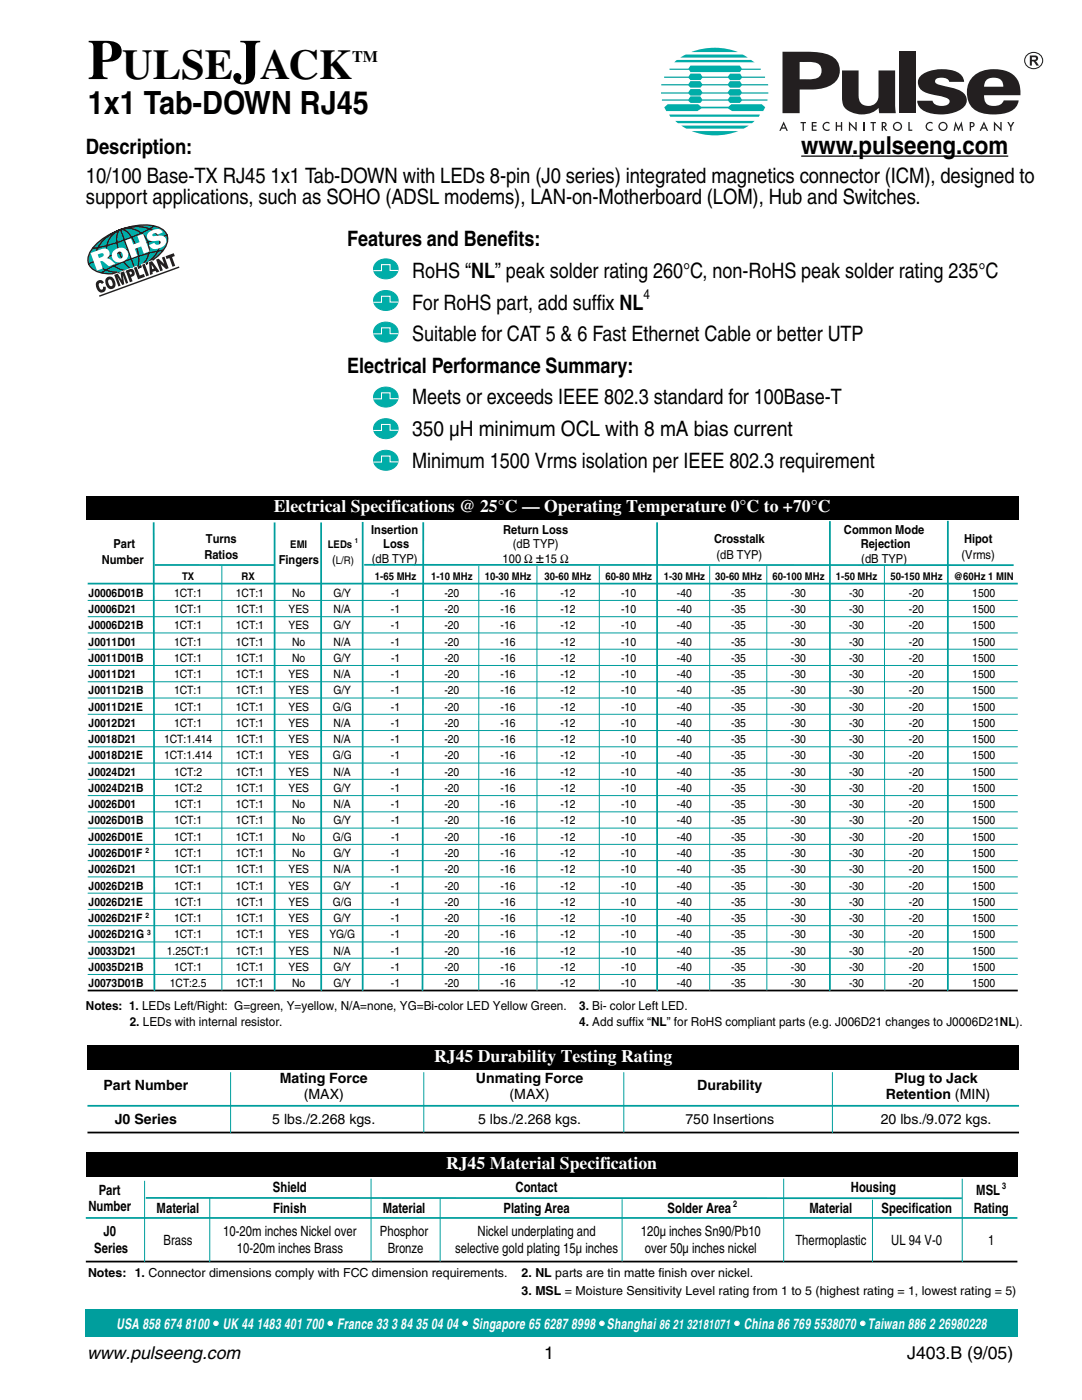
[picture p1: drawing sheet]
<svg xmlns="http://www.w3.org/2000/svg" width="216mm" height="279mm" viewBox="0 0 216 279" stroke-linecap="round" stroke-linejoin="round" font-family="sans-serif">
<defs><g id="words">
<g font-size="11.3">
<text x="17.5" y="15.8">P</text>
<text x="46.5" y="15.8">J</text>
</g>
<text font-size="8.5" x="24.4" y="15.8">ULSE ACK</text>
<text font-size="6.4" x="17.5" y="22.8">1x1 Tab-DOWN RJ45</text>
<text font-size="4.9" x="159.9" y="30.7">www.pulseeng.com</text>
<g font-size="4.2">
<text x="17.1" y="30.8">Description:</text>
<text x="17.1" y="36.6">10/100 Base-TX RJ45 1x1 Tab-DOWN with LEDs 8-pin (J0 series) integrated magnetics connector (ICM), designed to</text>
<text x="17.1" y="40.8">support applications, such as SOHO (ADSL modems), LAN-on-Motherboard (LOM), Hub and Switches.</text>
<text x="69.3" y="49.2">Features and Benefits:</text>
<text x="82.3" y="55.5">RoHS “NL” peak solder rating 260°C, non-RoHS peak solder rating 235°C</text>
<text x="82.3" y="61.8">For RoHS part, add suffix NL</text>
<text x="82.3" y="68.1">Suitable for CAT 5 &amp; 6 Fast Ethernet Cable or better UTP</text>
<text x="69.3" y="74.4">Electrical Performance Summary:</text>
<text x="82.3" y="80.7">Meets or exceeds IEEE 802.3 standard for 100Base-T</text>
<text x="82.3" y="87">350 µH minimum OCL with 8 mA bias current</text>
<text x="82.3" y="93.3">Minimum 1500 Vrms isolation per IEEE 802.3 requirement</text>
</g>
<text font-size="3.6" x="17.4" y="271.2">www.pulseeng.com</text>
<g font-size="3.5" fill="#fff">
<text x="54.6" y="102.1">Electrical Specifications @ 25°C — Operating Temperature 0°C to +70°C</text>
<text x="86.6" y="211.9">RJ45 Durability Testing Rating</text>
<text x="89" y="233.2">RJ45 Material Specification</text>
</g>
<g font-size="3.5">
<text x="108.6" y="271.2">1</text>
<text x="181" y="271.2">J403.B (9/05)</text>
</g>
<g font-size="3.2">
<text x="70.3" y="12.4">TM</text>
<text x="106.9" y="112.3">±</text>
</g>
<g font-size="3" fill="#fff">
<text x="23.3" y="265.2">USA 858 674 8100</text>
<text x="44.5" y="265.2">UK 44 1483 401 700</text>
<text x="67.3" y="265.2">France 33 3 84 35 04 04</text>
<text x="94.2" y="265.2">Singapore 65 6287 8998</text>
<text x="121.1" y="265.2">Shanghai 86 21 32181071</text>
<text x="148.4" y="265.2">China 86 769 5538070</text>
<text x="173.2" y="265.2">Taiwan 886 2 26980228</text>
</g>
<g font-size="2.8">
<text x="128.4" y="59.7">4</text>
<text x="20.6" y="217.6">Part Number</text>
<text x="55.8" y="216.2">Mating Force</text>
<text x="60.6" y="219.4">(MAX)</text>
<text x="94.9" y="216.2">Unmating Force</text>
<text x="101.7" y="219.4">(MAX)</text>
<text x="139.1" y="217.6">Durability</text>
<text x="176.8" y="219.4">Retention (MIN)</text>
<text x="178.5" y="216.2">Plug to Jack</text>
<text x="22.9" y="224.4">J0 Series</text>
<text x="54.3" y="224.4">5 lbs./2.268 kgs.</text>
<text x="95.4" y="224.4">5 lbs./2.268 kgs.</text>
<text x="136.8" y="224.4">750 Insertions</text>
<text x="175.7" y="224.4">20 lbs./9.072 kgs.</text>
<text x="19.7" y="238.6">Part</text>
<text x="54.5" y="237.9">Shield</text>
<text x="102.9" y="237.9">Contact</text>
<text x="169.8" y="237.9">Housing</text>
<text x="194.8" y="238.6">MSL</text>
<text x="17.6" y="241.8">Number</text>
<text x="31.3" y="242.1">Material</text>
<text x="54.5" y="242.1">Finish</text>
<text x="76.4" y="242.1">Material</text>
<text x="100.5" y="242.1">Plating Area</text>
<text x="133.2" y="242.1">Solder Area</text>
<text x="161.5" y="242.1">Material</text>
<text x="175.9" y="242.1">Specification</text>
<text x="194.3" y="242.1">Rating</text>
<text x="18.8" y="250">Series</text>
<text x="20.6" y="246.7">J0</text>
<text x="32.6" y="248.6">Brass</text>
<text x="44.6" y="246.7">10-20m inches Nickel over</text>
<text x="47.2" y="250">10-20m inches Brass</text>
<text x="75.8" y="246.7">Phosphor</text>
<text x="77.4" y="250">Bronze</text>
<text x="90.8" y="250">selective gold plating 15µ inches</text>
<text x="95.3" y="246.7">Nickel underplating and</text>
<text x="127.9" y="246.7">120µ inches Sn90/Pb10</text>
<text x="128.7" y="250">over 50µ inches nickel</text>
<text x="158.7" y="248.6">Thermoplastic</text>
<text x="177.9" y="248.6">UL 94 V-0</text>
<text x="197.2" y="248.6">1</text>
</g>
<g font-size="2.5">
<text x="74.1" y="106.5">Insertion</text>
<text x="100.4" y="106.5">Return Loss</text>
<text x="168.4" y="106.5">Common Mode</text>
<text x="20.3" y="112.6">Number</text>
<text x="22.6" y="109.4">Part</text>
<text x="40.8" y="111.6">Ratios</text>
<text x="41.1" y="108.3">Turns</text>
<text x="55.6" y="112.6">Fingers</text>
<text x="66.3" y="112.6">(</text>
<text x="74.2" y="112.3">(dB TYP)</text>
<text x="76.5" y="109.4">Loss</text>
<text x="100.3" y="112.3">100 Ω</text>
<text x="102.3" y="109.4">(dB TYP)</text>
<text x="108.7" y="112.3">15 Ω</text>
<text x="142.5" y="108.3">Crosstalk</text>
<text x="143" y="111.6">(dB TYP)</text>
<text x="171.7" y="109.4">Rejection</text>
<text x="171.9" y="112.3">(dB TYP)</text>
<text x="191.9" y="111.6">(Vrms)</text>
<text x="192.4" y="108.3">Hipot</text>
<text x="17.1" y="201.5">Notes: 1. LEDs Left/Right: G=green, Y=yellow, N/A=none, YG=Bi-color LED Yellow Green.</text>
<text x="115.6" y="201.5">3. Bi- color Left LED.</text>
<text x="25.9" y="204.7">2. LEDs with internal resistor.</text>
<text x="115.6" y="204.7">4. Add suffix “NL” for RoHS compliant parts (e.g. J006D21 changes to J0006D21NL).</text>
<text x="17.6" y="254.8">Notes: 1. Connector dimensions comply with FCC dimension requirements.</text>
<text x="104.1" y="254.9">2. NL parts are tin matte finish over nickel.</text>
<text x="104.1" y="258.5">3. MSL = Moisture Sensitivity Level rating from 1 to 5 (highest rating = 1, lowest rating = 5)</text>
</g>
<g font-size="2.5" fill="#fff">
<text x="42.5" y="264.8">•</text>
<text x="65.3" y="264.8">•</text>
<text x="92.2" y="264.8">•</text>
<text x="119.5" y="264.8">•</text>
<text x="146.5" y="264.8">•</text>
<text x="171.6" y="264.8">•</text>
</g>
<g font-size="2.3">
<text x="17.7" y="119.1">J0006D01B</text>
<text x="34.7" y="119.1">1CT:1</text>
<text x="47.1" y="119.1">1CT:1</text>
<text x="58.3" y="119.1">No</text>
<text x="66.5" y="119.1">G/Y</text>
<text x="78" y="119.1">-1</text>
<text x="88.7" y="119.1">-20</text>
<text x="99.9" y="119.1">-16</text>
<text x="111.8" y="119.1">-12</text>
<text x="124" y="119.1">-10</text>
<text x="135.1" y="119.1">-40</text>
<text x="145.9" y="119.1">-35</text>
<text x="157.8" y="119.1">-30</text>
<text x="169.4" y="119.1">-30</text>
<text x="181.4" y="119.1">-20</text>
<text x="194" y="119.1">1500</text>
<text x="17.7" y="122.4">J0006D21</text>
<text x="17.7" y="125.6">J0006D21B</text>
<text x="34.7" y="122.4">1CT:1</text>
<text x="34.7" y="125.6">1CT:1</text>
<text x="47.1" y="122.4">1CT:1</text>
<text x="47.1" y="125.6">1CT:1</text>
<text x="57.6" y="122.4">YES</text>
<text x="57.6" y="125.6">YES</text>
<text x="66.5" y="125.6">G/Y</text>
<text x="66.6" y="122.4">N/A</text>
<text x="78" y="122.4">-1</text>
<text x="78" y="125.6">-1</text>
<text x="88.7" y="122.4">-20</text>
<text x="88.7" y="125.6">-20</text>
<text x="99.9" y="122.4">-16</text>
<text x="99.9" y="125.6">-16</text>
<text x="111.8" y="122.4">-12</text>
<text x="111.8" y="125.6">-12</text>
<text x="124" y="122.4">-10</text>
<text x="124" y="125.6">-10</text>
<text x="135.1" y="122.4">-40</text>
<text x="135.1" y="125.6">-40</text>
<text x="145.9" y="122.4">-35</text>
<text x="145.9" y="125.6">-35</text>
<text x="157.8" y="122.4">-30</text>
<text x="157.8" y="125.6">-30</text>
<text x="169.4" y="122.4">-30</text>
<text x="169.4" y="125.6">-30</text>
<text x="181.4" y="122.4">-20</text>
<text x="181.4" y="125.6">-20</text>
<text x="194" y="122.4">1500</text>
<text x="194" y="125.6">1500</text>
<text x="17.7" y="128.8">J0011D01</text>
<text x="34.7" y="128.8">1CT:1</text>
<text x="47.1" y="128.8">1CT:1</text>
<text x="58.3" y="128.8">No</text>
<text x="66.6" y="128.8">N/A</text>
<text x="78" y="128.8">-1</text>
<text x="88.7" y="128.8">-20</text>
<text x="99.9" y="128.8">-16</text>
<text x="111.8" y="128.8">-12</text>
<text x="124" y="128.8">-10</text>
<text x="135.1" y="128.8">-40</text>
<text x="145.9" y="128.8">-35</text>
<text x="157.8" y="128.8">-30</text>
<text x="169.4" y="128.8">-30</text>
<text x="181.4" y="128.8">-20</text>
<text x="194" y="128.8">1500</text>
<text x="17.7" y="132.1">J0011D01B</text>
<text x="17.7" y="135.3">J0011D21</text>
<text x="34.7" y="132.1">1CT:1</text>
<text x="34.7" y="135.3">1CT:1</text>
<text x="47.1" y="132.1">1CT:1</text>
<text x="47.1" y="135.3">1CT:1</text>
<text x="57.6" y="135.3">YES</text>
<text x="58.3" y="132.1">No</text>
<text x="66.5" y="132.1">G/Y</text>
<text x="66.6" y="135.3">N/A</text>
<text x="78" y="135.3">-1</text>
<text x="78" y="132.1">-1</text>
<text x="88.7" y="135.3">-20</text>
<text x="88.7" y="132.1">-20</text>
<text x="99.9" y="135.3">-16</text>
<text x="99.9" y="132.1">-16</text>
<text x="111.8" y="135.3">-12</text>
<text x="111.8" y="132.1">-12</text>
<text x="124" y="135.3">-10</text>
<text x="124" y="132.1">-10</text>
<text x="135.1" y="135.3">-40</text>
<text x="135.1" y="132.1">-40</text>
<text x="145.9" y="135.3">-35</text>
<text x="145.9" y="132.1">-35</text>
<text x="157.8" y="135.3">-30</text>
<text x="157.8" y="132.1">-30</text>
<text x="169.4" y="135.3">-30</text>
<text x="169.4" y="132.1">-30</text>
<text x="181.4" y="135.3">-20</text>
<text x="181.4" y="132.1">-20</text>
<text x="194" y="135.3">1500</text>
<text x="194" y="132.1">1500</text>
<text x="17.7" y="138.6">J0011D21B</text>
<text x="17.7" y="141.8">J0011D21E</text>
<text x="34.7" y="138.6">1CT:1</text>
<text x="34.7" y="141.8">1CT:1</text>
<text x="47.1" y="138.6">1CT:1</text>
<text x="47.1" y="141.8">1CT:1</text>
<text x="57.6" y="138.6">YES</text>
<text x="57.6" y="141.8">YES</text>
<text x="66.4" y="141.8">G/G</text>
<text x="66.5" y="138.6">G/Y</text>
<text x="78" y="138.6">-1</text>
<text x="78" y="141.8">-1</text>
<text x="88.7" y="138.6">-20</text>
<text x="88.7" y="141.8">-20</text>
<text x="99.9" y="138.6">-16</text>
<text x="99.9" y="141.8">-16</text>
<text x="111.8" y="138.6">-12</text>
<text x="111.8" y="141.8">-12</text>
<text x="124" y="138.6">-10</text>
<text x="124" y="141.8">-10</text>
<text x="135.1" y="138.6">-40</text>
<text x="135.1" y="141.8">-40</text>
<text x="145.9" y="138.6">-35</text>
<text x="145.9" y="141.8">-35</text>
<text x="157.8" y="138.6">-30</text>
<text x="157.8" y="141.8">-30</text>
<text x="169.4" y="138.6">-30</text>
<text x="169.4" y="141.8">-30</text>
<text x="181.4" y="138.6">-20</text>
<text x="181.4" y="141.8">-20</text>
<text x="194" y="138.6">1500</text>
<text x="194" y="141.8">1500</text>
<text x="17.7" y="145.1">J0012D21</text>
<text x="17.7" y="148.3">J0018D21</text>
<text x="32.7" y="148.3">1CT:1.414</text>
<text x="34.7" y="145.1">1CT:1</text>
<text x="47.1" y="148.3">1CT:1</text>
<text x="47.1" y="145.1">1CT:1</text>
<text x="57.6" y="148.3">YES</text>
<text x="57.6" y="145.1">YES</text>
<text x="66.6" y="148.3">N/A</text>
<text x="66.6" y="145.1">N/A</text>
<text x="78" y="148.3">-1</text>
<text x="78" y="145.1">-1</text>
<text x="88.7" y="148.3">-20</text>
<text x="88.7" y="145.1">-20</text>
<text x="99.9" y="148.3">-16</text>
<text x="99.9" y="145.1">-16</text>
<text x="111.8" y="148.3">-12</text>
<text x="111.8" y="145.1">-12</text>
<text x="124" y="148.3">-10</text>
<text x="124" y="145.1">-10</text>
<text x="135.1" y="148.3">-40</text>
<text x="135.1" y="145.1">-40</text>
<text x="145.9" y="148.3">-35</text>
<text x="145.9" y="145.1">-35</text>
<text x="157.8" y="148.3">-30</text>
<text x="157.8" y="145.1">-30</text>
<text x="169.4" y="148.3">-30</text>
<text x="169.4" y="145.1">-30</text>
<text x="181.4" y="148.3">-20</text>
<text x="181.4" y="145.1">-20</text>
<text x="194" y="148.3">1500</text>
<text x="194" y="145.1">1500</text>
<text x="17.7" y="151.6">J0018D21E</text>
<text x="17.7" y="154.8">J0024D21</text>
<text x="32.7" y="151.6">1CT:1.414</text>
<text x="34.7" y="154.8">1CT:2</text>
<text x="47.1" y="151.6">1CT:1</text>
<text x="47.1" y="154.8">1CT:1</text>
<text x="57.6" y="151.6">YES</text>
<text x="57.6" y="154.8">YES</text>
<text x="66.4" y="151.6">G/G</text>
<text x="66.6" y="154.8">N/A</text>
<text x="78" y="151.6">-1</text>
<text x="78" y="154.8">-1</text>
<text x="88.7" y="154.8">-20</text>
<text x="88.7" y="151.6">-20</text>
<text x="99.9" y="154.8">-16</text>
<text x="99.9" y="151.6">-16</text>
<text x="111.8" y="154.8">-12</text>
<text x="111.8" y="151.6">-12</text>
<text x="124" y="154.8">-10</text>
<text x="124" y="151.6">-10</text>
<text x="135.1" y="154.8">-40</text>
<text x="135.1" y="151.6">-40</text>
<text x="145.9" y="154.8">-35</text>
<text x="145.9" y="151.6">-35</text>
<text x="157.8" y="154.8">-30</text>
<text x="157.8" y="151.6">-30</text>
<text x="169.4" y="154.8">-30</text>
<text x="169.4" y="151.6">-30</text>
<text x="181.4" y="154.8">-20</text>
<text x="181.4" y="151.6">-20</text>
<text x="194" y="154.8">1500</text>
<text x="194" y="151.6">1500</text>
<text x="17.7" y="158.1">J0024D21B</text>
<text x="17.7" y="161.3">J0026D01</text>
<text x="34.7" y="158.1">1CT:2</text>
<text x="34.7" y="161.3">1CT:1</text>
<text x="47.1" y="158.1">1CT:1</text>
<text x="47.1" y="161.3">1CT:1</text>
<text x="57.6" y="158.1">YES</text>
<text x="58.3" y="161.3">No</text>
<text x="66.5" y="158.1">G/Y</text>
<text x="66.6" y="161.3">N/A</text>
<text x="78" y="158.1">-1</text>
<text x="78" y="161.3">-1</text>
<text x="88.7" y="161.3">-20</text>
<text x="88.7" y="158.1">-20</text>
<text x="99.9" y="161.3">-16</text>
<text x="99.9" y="158.1">-16</text>
<text x="111.8" y="158.1">-12</text>
<text x="111.8" y="161.3">-12</text>
<text x="124" y="158.1">-10</text>
<text x="124" y="161.3">-10</text>
<text x="135.1" y="158.1">-40</text>
<text x="135.1" y="161.3">-40</text>
<text x="145.9" y="158.1">-35</text>
<text x="145.9" y="161.3">-35</text>
<text x="157.8" y="158.1">-30</text>
<text x="157.8" y="161.3">-30</text>
<text x="169.4" y="158.1">-30</text>
<text x="169.4" y="161.3">-30</text>
<text x="181.4" y="158.1">-20</text>
<text x="181.4" y="161.3">-20</text>
<text x="194" y="158.1">1500</text>
<text x="194" y="161.3">1500</text>
<text x="17.7" y="164.5">J0026D01B</text>
<text x="17.7" y="167.8">J0026D01E</text>
<text x="34.7" y="164.5">1CT:1</text>
<text x="34.7" y="167.8">1CT:1</text>
<text x="47.1" y="164.5">1CT:1</text>
<text x="47.1" y="167.8">1CT:1</text>
<text x="58.3" y="164.5">No</text>
<text x="58.3" y="167.8">No</text>
<text x="66.4" y="167.8">G/G</text>
<text x="66.5" y="164.5">G/Y</text>
<text x="78" y="164.5">-1</text>
<text x="78" y="167.8">-1</text>
<text x="88.7" y="164.5">-20</text>
<text x="88.7" y="167.8">-20</text>
<text x="99.9" y="164.5">-16</text>
<text x="99.9" y="167.8">-16</text>
<text x="111.8" y="164.5">-12</text>
<text x="111.8" y="167.8">-12</text>
<text x="124" y="164.5">-10</text>
<text x="124" y="167.8">-10</text>
<text x="135.1" y="164.5">-40</text>
<text x="135.1" y="167.8">-40</text>
<text x="145.9" y="164.5">-35</text>
<text x="145.9" y="167.8">-35</text>
<text x="157.8" y="164.5">-30</text>
<text x="157.8" y="167.8">-30</text>
<text x="169.4" y="164.5">-30</text>
<text x="169.4" y="167.8">-30</text>
<text x="181.4" y="164.5">-20</text>
<text x="181.4" y="167.8">-20</text>
<text x="194" y="164.5">1500</text>
<text x="194" y="167.8">1500</text>
<text x="17.7" y="171">J0026D01F</text>
<text x="34.7" y="171">1CT:1</text>
<text x="47.1" y="171">1CT:1</text>
<text x="58.3" y="171">No</text>
<text x="66.5" y="171">G/Y</text>
<text x="78" y="171">-1</text>
<text x="88.7" y="171">-20</text>
<text x="99.9" y="171">-16</text>
<text x="111.8" y="171">-12</text>
<text x="124" y="171">-10</text>
<text x="135.1" y="171">-40</text>
<text x="145.9" y="171">-35</text>
<text x="157.8" y="171">-30</text>
<text x="169.4" y="171">-30</text>
<text x="181.4" y="171">-20</text>
<text x="194" y="171">1500</text>
<text x="17.7" y="174.3">J0026D21</text>
<text x="17.7" y="177.5">J0026D21B</text>
<text x="34.7" y="174.3">1CT:1</text>
<text x="34.7" y="177.5">1CT:1</text>
<text x="47.1" y="174.3">1CT:1</text>
<text x="47.1" y="177.5">1CT:1</text>
<text x="57.6" y="174.3">YES</text>
<text x="57.6" y="177.5">YES</text>
<text x="66.5" y="177.5">G/Y</text>
<text x="66.6" y="174.3">N/A</text>
<text x="78" y="174.3">-1</text>
<text x="78" y="177.5">-1</text>
<text x="88.7" y="174.3">-20</text>
<text x="88.7" y="177.5">-20</text>
<text x="99.9" y="174.3">-16</text>
<text x="99.9" y="177.5">-16</text>
<text x="111.8" y="174.3">-12</text>
<text x="111.8" y="177.5">-12</text>
<text x="124" y="174.3">-10</text>
<text x="124" y="177.5">-10</text>
<text x="135.1" y="174.3">-40</text>
<text x="135.1" y="177.5">-40</text>
<text x="145.9" y="174.3">-35</text>
<text x="145.9" y="177.5">-35</text>
<text x="157.8" y="174.3">-30</text>
<text x="157.8" y="177.5">-30</text>
<text x="169.4" y="174.3">-30</text>
<text x="169.4" y="177.5">-30</text>
<text x="181.4" y="174.3">-20</text>
<text x="181.4" y="177.5">-20</text>
<text x="194" y="174.3">1500</text>
<text x="194" y="177.5">1500</text>
<text x="17.7" y="180.8">J0026D21E</text>
<text x="17.7" y="184">J0026D21F</text>
<text x="34.7" y="184">1CT:1</text>
<text x="34.7" y="180.8">1CT:1</text>
<text x="47.1" y="184">1CT:1</text>
<text x="47.1" y="180.8">1CT:1</text>
<text x="57.6" y="184">YES</text>
<text x="57.6" y="180.8">YES</text>
<text x="66.4" y="180.8">G/G</text>
<text x="66.5" y="184">G/Y</text>
<text x="78" y="184">-1</text>
<text x="78" y="180.8">-1</text>
<text x="88.7" y="184">-20</text>
<text x="88.7" y="180.8">-20</text>
<text x="99.9" y="184">-16</text>
<text x="99.9" y="180.8">-16</text>
<text x="111.8" y="184">-12</text>
<text x="111.8" y="180.8">-12</text>
<text x="124" y="184">-10</text>
<text x="124" y="180.8">-10</text>
<text x="135.1" y="184">-40</text>
<text x="135.1" y="180.8">-40</text>
<text x="145.9" y="184">-35</text>
<text x="145.9" y="180.8">-35</text>
<text x="157.8" y="184">-30</text>
<text x="157.8" y="180.8">-30</text>
<text x="169.4" y="184">-30</text>
<text x="169.4" y="180.8">-30</text>
<text x="181.4" y="184">-20</text>
<text x="181.4" y="180.8">-20</text>
<text x="194" y="184">1500</text>
<text x="194" y="180.8">1500</text>
<text x="17.7" y="187.3">J0026D21G</text>
<text x="17.7" y="190.5">J0033D21</text>
<text x="33.3" y="190.5">1.25CT:1</text>
<text x="34.7" y="187.3">1CT:1</text>
<text x="47.1" y="190.5">1CT:1</text>
<text x="47.1" y="187.3">1CT:1</text>
<text x="57.6" y="190.5">YES</text>
<text x="57.6" y="187.3">YES</text>
<text x="65.7" y="187.3">YG/G</text>
<text x="66.6" y="190.5">N/A</text>
<text x="78" y="190.5">-1</text>
<text x="78" y="187.3">-1</text>
<text x="88.7" y="190.5">-20</text>
<text x="88.7" y="187.3">-20</text>
<text x="99.9" y="190.5">-16</text>
<text x="99.9" y="187.3">-16</text>
<text x="111.8" y="190.5">-12</text>
<text x="111.8" y="187.3">-12</text>
<text x="124" y="190.5">-10</text>
<text x="124" y="187.3">-10</text>
<text x="135.1" y="190.5">-40</text>
<text x="135.1" y="187.3">-40</text>
<text x="145.9" y="190.5">-35</text>
<text x="145.9" y="187.3">-35</text>
<text x="157.8" y="190.5">-30</text>
<text x="157.8" y="187.3">-30</text>
<text x="169.4" y="190.5">-30</text>
<text x="169.4" y="187.3">-30</text>
<text x="181.4" y="190.5">-20</text>
<text x="181.4" y="187.3">-20</text>
<text x="194" y="190.5">1500</text>
<text x="194" y="187.3">1500</text>
<text x="17.7" y="193.8">J0035D21B</text>
<text x="17.7" y="197">J0073D01B</text>
<text x="33.9" y="197">1CT:2.5</text>
<text x="34.7" y="193.8">1CT:1</text>
<text x="47.1" y="197">1CT:1</text>
<text x="47.1" y="193.8">1CT:1</text>
<text x="57.6" y="193.8">YES</text>
<text x="58.3" y="197">No</text>
<text x="66.5" y="193.8">G/Y</text>
<text x="66.5" y="197">G/Y</text>
<text x="78" y="193.8">-1</text>
<text x="78" y="197">-1</text>
<text x="88.7" y="193.8">-20</text>
<text x="88.7" y="197">-20</text>
<text x="99.9" y="193.8">-16</text>
<text x="99.9" y="197">-16</text>
<text x="111.8" y="193.8">-12</text>
<text x="111.8" y="197">-12</text>
<text x="124" y="193.8">-10</text>
<text x="124" y="197">-10</text>
<text x="135.1" y="193.8">-40</text>
<text x="135.1" y="197">-40</text>
<text x="145.9" y="193.8">-35</text>
<text x="145.9" y="197">-35</text>
<text x="157.8" y="193.8">-30</text>
<text x="157.8" y="197">-30</text>
<text x="169.4" y="193.8">-30</text>
<text x="169.4" y="197">-30</text>
<text x="181.4" y="193.8">-20</text>
<text x="181.4" y="197">-20</text>
<text x="194" y="193.8">1500</text>
<text x="194" y="197">1500</text>
</g>
<g font-size="2.1">
<text x="57.9" y="109.4">EMI</text>
<text x="65.4" y="109.4">LEDs</text>
<text x="67" y="112.6">L/R)</text>
<text x="36.3" y="115.7">TX</text>
<text x="48.2" y="115.7">RX</text>
<text x="74.8" y="115.7">1-65 MHz</text>
<text x="86" y="115.7">1-10 MHz</text>
<text x="96.7" y="115.7">10-30 MHz</text>
<text x="108.7" y="115.7">30-60 MHz</text>
<text x="120.8" y="115.7">60-80 MHz</text>
<text x="132.4" y="115.7">1-30 MHz</text>
<text x="142.7" y="115.7">30-60 MHz</text>
<text x="154.1" y="115.7">60-100 MHz</text>
<text x="166.8" y="115.7">1-50 MHz</text>
<text x="177.7" y="115.7">50-150 MHz</text>
<text x="190.3" y="115.7">@60Hz 1 MIN</text>
</g>
<g font-size="1.8">
<text x="200" y="237.3">3</text>
<text x="146.3" y="240.8">2</text>
</g>
<g font-size="1.5">
<text x="29" y="170.3">2</text>
<text x="29" y="183.3">2</text>
<text x="29.4" y="186.5">3</text>
</g>
<text font-size="1.4" x="70.8" y="108.3">1</text>
</g></defs>
<path d="M17.1 99h186.1v4.6h-186.1z" fill="#000"/>
<path d="M17.5 116.5h185.6M30.7 104.2l.1 93.5M30.9 112.8h24M54.8 104.3v93.4M64.1 104.3v93.4M72.4 104.2v93.5M72.7 112.7l129.6 .1M84.5 104.2l-.2 93.5M131.1 104.2v93.5M165.6 104v93.7M189.1 103.9v93.8" fill="none" stroke="#009e9d" stroke-width=".35"/>
<g fill="none" stroke="#009e9d" stroke-width=".2">
<path d="M17.5 119.8h185.6M44.3 112.9v84.8M95.5 112.9v84.8M107.1 113l.1 84.7M119.6 112.9v84.8M141.6 113v84.7M153 113v84.7M176.5 112.7l.1 85M17.5 123.1h185.6M17.5 126.3h185.6M17.5 129.6h185.6M17.5 132.8h185.6"/>
<path d="M17.5 136.1h185.6M17.5 139.3h185.6M17.5 142.5h185.6M17.5 145.8h185.6M17.5 149h185.6M17.5 152.3h185.6M17.5 155.5h185.6M17.5 158.8h185.6M17.5 162h185.6M17.5 165.3h185.6M17.5 168.5h185.6M17.5 171.8h185.6"/>
<path d="M17.5 175h185.6M17.5 178.2h185.6M17.5 181.5h185.6M17.5 184.7h185.6M17.5 188h185.6M17.5 191.2h185.6M17.5 194.5h185.6"/>
</g>
<path d="M17.5 197.7h185.6" fill="none" stroke="#000" stroke-width=".35"/>
<g fill="#00ada8">
<path d="M137.9 10.4a13.1 13.1 0 0 1 9.4 0z"/>
<path d="M138 26.2h9.3a13.1 13.1 0 0 1-9.3 0z"/>
<path d="M135.7 11.5l1.1-.6h11.4l1 .6z"/>
<path d="M134.8 12.2l.3-.2h14.8l.7 .4h-16z"/>
<path d="M135.9 25.1h13.5l-1 .6h-11.5z"/>
<path d="M134.7 24.1h15.9l-.5 .5h-14.8z"/>
<path d="M133.5 22.9h18.1l-.2 .4h-17.7z"/>
</g>
<g fill="#231f20">
<path d="M168 14.1h3.3v5.1a1.98 1.98 0 0 0 1.7 2 1.98 1.98 0 0 0 2.2-1.5l.1-5.6h3.3v7l.1 1.5h-3.3l-.1-1.1a5 5 0 0 1-6.8 0l-.3-.5-.2-1.1z"/>
<path d="M179.3 10.3h3.3v12.3h-3.3z"/>
<path d="M183.6 15.2a7.4 7.4 0 0 1 7.9-.5l.7 1 .2 .6h-3a1.59 1.59 0 0 0-2-.8 .68 .68 0 0 0-.7 .3 .68 .68 0 0 0 .1 .8l.4 .3 1.6 .4a7.6 7.6 0 0 1 3.5 1.3 1.96 1.96 0 0 1-.4 3.1 8.1 8.1 0 0 1-8 .1l-.8-1-.1-.7h3.1a1.85 1.85 0 0 0 2.3 1 .91 .91 0 0 0 1-1.2l-.8-.5-2.1-.4a3.6 3.6 0 0 1-3.3-2v-.6l.1-.7z"/>
<path d="M159.7 24.3h1.1v.3h-.4v1.5h-.3v-1.5h-.4z"/>
<path d="M162 24.3h.9v.3h-.7v.4h.7v.3h-.7v.6h.7v.2h-.9z"/>
<path d="M164.4 24.6l.3-.2 .5-.1 .3 .1v.4a.66 .66 0 0 0-.9 0 .66 .66 0 0 0 0 .9 .66 .66 0 0 0 .9 0v.3a.91 .91 0 0 1-1.2-.2 .91 .91 0 0 1 .1-1.2z"/>
<path d="M166.8 24.3h.2v.7h.8v-.7h.3v1.8h-.3v-.8h-.8v.8h-.2z"/>
<path d="M169.4 24.2l1.3 1.4v-1.3h.2v1.9l-1.2-1.3v1.2h-.3z"/>
<path d="M172.3 24.3h.2v1.8h-.2z"/>
<path d="M173.7 24.3h1.1v.3h-.4v1.5h-.3v-1.5h-.4z"/>
<path d="M181.3 24.3h.2v1.6h.5v.2h-.7z"/>
<path d="M185 24.6l.3-.2 .5-.1 .3 .1v.4a.66 .66 0 0 0-1 0 .66 .66 0 0 0 0 .9 .66 .66 0 0 0 1 0v.3a.91 .91 0 0 1-1.2-.2 .91 .91 0 0 1 .1-1.2z"/>
<path d="M190.6 24.2l.6 1.4 .7-1.4 .3 1.9h-.3l-.1-1.1-.6 1.2-.5-1.2-.2 1.1h-.2z"/>
<path d="M198.3 24.2l1.3 1.4v-1.3h.3v1.9l-1.3-1.3v1.2h-.3z"/>
<path d="M201 24.3h.3l.4 .8 .4-.8h.3l-.6 1.1v.7h-.2v-.7z"/>
</g>
<g fill="#231f20">
<path d="M194 15.4a6.8 6.8 0 0 1 7-1.1 4.4 4.4 0 0 1 2.6 4.7h-7.2a1.73 1.73 0 0 0 1.9 2.1 1.89 1.89 0 0 0 2-1.1h3a3.3 3.3 0 0 1-3.2 2.7 8.2 8.2 0 0 1-5.6-.8 4.7 4.7 0 0 1-.5-6.5zM196.8 16.1l-.3 .3-.1 .9h3.8a1.63 1.63 0 0 0-1.9-1.8l-.7 .1z" fill-rule="evenodd"/>
<path d="M156.1 10.3a38.1 38.1 0 0 1 7.9 .3 3.6 3.6 0 0 1 3.6 3.5 3.6 3.6 0 0 1-3.4 3.5l-2.1 .3h-2.5v4.7h-3.5zM159.6 12.4v3.4h1.4a3.5 3.5 0 0 0 2.5-.5 1.77 1.77 0 0 0 .2-2.1 1.77 1.77 0 0 0-1.9-.8z" fill-rule="evenodd"/>
<path d="M156.4 24.2l-.9 1.9h.3l.2-.4h.7l.2 .4h.3zM156.4 24.8l.2 .6h-.5z" fill-rule="evenodd"/>
<path d="M175.9 24.3v1.8h.3v-.7l.5 .7h.4l-.6-.7a.53 .53 0 0 0 .4-.7 .53 .53 0 0 0-.7-.4zM176.2 24.6l.4 .1-.1 .4-.3 .1z" fill-rule="evenodd"/>
<path d="M178.2 25.2a.92 .92 0 0 0 1.8 0 .92 .92 0 0 0-1.8 0zM178.4 25.2a.66 .66 0 0 1 1.3 0 .66 .66 0 0 1-1.3 0z" fill-rule="evenodd"/>
<path d="M187.2 25.2a.95 .95 0 0 0 1.9 0 .95 .95 0 0 0-1.9 0zM187.5 25.2a.66 .66 0 0 1 1.3 0 .66 .66 0 0 1-1.3 0z" fill-rule="evenodd"/>
<path d="M193.5 24.3v1.8h.3v-.7a.55 .55 0 0 0 .7-.5 .55 .55 0 0 0-.7-.6zM193.8 24.6l.4 .1-.1 .4h-.3z" fill-rule="evenodd"/>
<path d="M196.3 24.2l-.8 1.9h.2l.2-.4h.8l.2 .4h.3zM196.3 24.8l.3 .6h-.5z" fill-rule="evenodd"/>
</g>
<g fill="#00ada8">
<path d="M132.1 19.8h5.3l.4-.6h1.9l.4 .6h5.1l.5-.6h2l.3 .6h5.1v.3h-5.1l-.4 .4h-1.9l-.4-.4h-5.2l-.3 .4h-2l-.5-.4h-5.2z"/>
<path d="M131.9 18.4h5.4l.5-.6h1.9l.5 .6h5l.5-.6h2l.3 .6h5.3v.3h-5.3l-.4 .4h-1.9l-.4-.4h-5.2l-.3 .4h-2l-.4-.4h-5.5z"/>
<path d="M131.9 16.8h5.5l.4-.6h1.9l.4 .6h5.1l.5-.6h2l.3 .6h5.3v.2h-5.3l-.4 .5h-1.9l-.4-.5h-5.2l-.3 .5h-2l-.5-.5h-5.4z"/>
<path d="M132.5 15.3h4.9l.4-.6h1.9l.5 .6h5.1l.4-.6h2l.3 .6h4.7v.2h-4.6l-.5 .5h-1.9l-.4-.5h-5.2l-.3 .5h-2l-.4-.5h-4.9z"/>
<path d="M133.6 13.7h3.8l.4-.6h9.8l.4 .6h3.8v.2h-3.9l-.2 .5h-9.9l-.3-.5h-3.9z"/>
<path d="M132.6 21.4l.6-.6h6.1l.6 .5h5.5l.5-.5h6.1l.7 .6-.4 .8h-6.2l-.9-.6h-5.2l-.8 .6h-6.2z"/>
</g>
<path d="M205.5 11.1h.8a.58 .58 0 0 1 .8 .4 .58 .58 0 0 1-.5 .7l.7 .9h-.5l-.5-.7-.3-.2-.1 .9h-.4zM205.9 11.4v.5h.5a.26 .26 0 0 0 .3-.2 .26 .26 0 0 0-.3-.3z" fill-rule="evenodd" fill="#231f20"/>
<path d="M205 10.9a1.71 1.71 0 0 1 2.4-.1 1.71 1.71 0 0 1 .1 2.4 1.71 1.71 0 0 1-2.4 .2 1.71 1.71 0 0 1-.1-2.5z" fill="none" stroke="#231f20" stroke-width=".21"/>
<path d="M159.9 31.2h41.3" fill="none" stroke="#000" stroke-width=".25"/>
<g fill="#00ada8" stroke="#00ada8" stroke-width=".2">
<path d="M75.3 90.5a2.69 2.69 0 0 1 4.1 .8 2.25 2.25 0 0 1-3.1 2.5 1.88 1.88 0 0 1-1.6-1.3 1.88 1.88 0 0 1 .6-2z"/>
<path d="M75.3 84.1a2.69 2.69 0 0 1 4.1 .9 2.25 2.25 0 0 1-3.1 2.5 1.88 1.88 0 0 1-1.6-1.3 1.88 1.88 0 0 1 .6-2.1z"/>
<path d="M75.3 77.8a2.69 2.69 0 0 1 4.1 .9 2.25 2.25 0 0 1-3.1 2.5 1.88 1.88 0 0 1-1.6-1.3 1.88 1.88 0 0 1 .6-2.1z"/>
<path d="M75.3 64.9a2.69 2.69 0 0 1 4.1 .8 2.25 2.25 0 0 1-3.1 2.5 1.88 1.88 0 0 1-1.6-1.3 1.88 1.88 0 0 1 .6-2z"/>
<path d="M75.3 58.6a2.69 2.69 0 0 1 4.1 .8 2.25 2.25 0 0 1-3.1 2.5 1.88 1.88 0 0 1-1.6-1.3 1.88 1.88 0 0 1 .6-2z"/>
<path d="M75.3 52.3a2.69 2.69 0 0 1 4.1 .8 2.25 2.25 0 0 1-3.1 2.5 1.88 1.88 0 0 1-1.6-1.3 1.88 1.88 0 0 1 .6-2z"/>
</g>
<path d="M79.5 54h-1.7v-1.2h-1.7v1.2h-1.6M79.5 79.6h-1.7v-1.2h-1.7v1.2h-1.6M79.5 66.6h-1.7v-1.2h-1.7v1.2h-1.6M79.5 60.3h-1.7v-1.2h-1.7v1.2h-1.6M79.5 92.2h-1.7v-1.2h-1.7v1.2h-1.6M79.5 85.9h-1.7v-1.2h-1.7v1.2h-1.6" fill="none" stroke="#fff" stroke-width=".21"/>
<path d="M17.5 220.7h185.8" fill="none" stroke="#009e9d" stroke-width=".35"/>
<path d="M17.5 226h185.8" fill="none" stroke="#000" stroke-width=".35"/>
<path d="M17.4 208.6h185.9v4.9h-185.9z" fill="#000"/>
<path d="M46 214v12.1M84.6 214v12.1M124.5 214v12.1M166.1 214v12.1" fill="none" stroke="#009e9d" stroke-width=".2"/>
<path d="M19 49a14.3 14.3 0 0 1 12-3.9 2.73 2.73 0 0 1 2.3 1.8 2.73 2.73 0 0 1-.6 2.9 13.9 13.9 0 0 1-12.7 4.6 2.73 2.73 0 0 1-2.3-1.8 2.73 2.73 0 0 1 .6-2.9z" fill="#00ada8" stroke="#fff" stroke-width=".2"/>
<g fill="none" stroke="#231f20" stroke-width=".29">
<path d="M19 49a14.3 14.3 0 0 1 12-3.9 2.73 2.73 0 0 1 2.3 1.8 2.73 2.73 0 0 1-.6 2.9 13.9 13.9 0 0 1-12.7 4.6 2.73 2.73 0 0 1-2.3-1.8 2.73 2.73 0 0 1 .6-2.9zM20.6 47.9a9.4 9.4 0 0 1 9.1-2.3 3 3 0 0 1 1.7 4.7 9.2 9.2 0 0 1-10.1 3.7 3 3 0 0 1-1.7-4.7zM23.7 46.1a1.15 1.15 0 0 1 1.7 .2 8 8 0 0 1 2.1 6.8 .94 .94 0 0 1-1.5 .5 7.6 7.6 0 0 1-2.5-7.1zM24.1 45.8l2.8 7.9M30.8 45.1a37.4 37.4 0 0 1-12.3 4.5M32.5 50a37.4 37.4 0 0 0-12.2 4.4M33.4 46.9l-15.8 5.8"/>
<circle cx="25.5" cy="49.8" r="4.2"/>
</g>
<g fill="#fff">
<path d="M18.1 50.5l1.9-.7a1.11 1.11 0 0 1 1.4-.1 1.11 1.11 0 0 1 .4 1.3l-.5 .6 .7 .2 1 .9-1.3 .4-1.2-.9h-.5l.5 1.4-1.1 .4zM19.5 50.8l.3 .7 .4-.2a.41 .41 0 0 0 .5-.3 .41 .41 0 0 0-.3-.5z" fill-rule="evenodd"/>
<path d="M22.6 50.1a1.68 1.68 0 0 1 2.9 .2 1.67 1.67 0 0 1-1.1 1.9 1.67 1.67 0 0 1-2-.7l-.1-.6zM23.5 50.4a.67 .67 0 0 0 0 1 .67 .67 0 0 0 1-.1 .69 .69 0 0 0-.2-.9 .69 .69 0 0 0-.8 0z" fill-rule="evenodd"/>
</g>
<g fill="#fff">
<path d="M25 48l1.1-.4 .5 1.2 1.3-.5-.5-1.2 1.2-.4 1.2 3.5-1.1 .4-.5-1.4-1.3 .4 .5 1.5-1.1 .4z"/>
<path d="M29.7 46.4a2.28 2.28 0 0 1 2.5-.5l.3 .5-1.1 .4a.51 .51 0 0 0-.6-.3 .51 .51 0 0 0-.3 .6h.2a2.6 2.6 0 0 1 2.2 .3 1.36 1.36 0 0 1-1 2.1 1.47 1.47 0 0 1-2.2-.6l1.1-.4a.61 .61 0 0 0 .7 .4 .61 .61 0 0 0 .5-.8l-.3-.1a2.5 2.5 0 0 1-2.2-.3l-.2-.6z"/>
</g>
<path d="M19.4 56.1l.7-.2 .7 .5-.5 .3-.2-.2a.42 .42 0 0 0-.5 .2 .42 .42 0 0 0 .2 .5l.4 .6 .3-.1v-.5h.6a.89 .89 0 0 1-.6 1.2 .89 .89 0 0 1-1.1-.7l-.3-1z" fill="#fff" stroke="#fff" stroke-width=".35"/>
<path d="M21.3 55.4a1.09 1.09 0 0 1 1.7 1 .97 .97 0 0 1-.7 1.3 .97 .97 0 0 1-1.2-.9l-.1-.8zM21.7 55.9a.92 .92 0 0 0 .6 1.2 .82 .82 0 0 0-.5-1.3z" fill-rule="evenodd" fill="#fff"/>
<path d="M21.3 55.4a1.09 1.09 0 0 1 1.7 1 .97 .97 0 0 1-.7 1.3 .97 .97 0 0 1-1.2-.9l-.1-.8zM21.7 55.9a.66 .66 0 0 1 .6 .1 .66 .66 0 0 1 .2 .7 .42 .42 0 0 1-.5 .4 .42 .42 0 0 1-.3-.5z" fill="none" stroke="#fff" stroke-width=".35"/>
<path d="M22.8 54.9l.7-.3 .8 1.3-.3-1.5 .7-.3 .9 2.4-.5 .1-.6-1.7 .3 1.8-.4 .2-1-1.7 .7 1.8-.5 .2z" fill="#fff" stroke="#fff" stroke-width=".35"/>
<path d="M25.1 54l.9-.3a.8 .8 0 0 1 .9 .7 .8 .8 0 0 1-.8 .9l.4 .8-.6 .2zM25.8 54.3l.2 .5a.31 .31 0 0 0 .3-.4 .31 .31 0 0 0-.5-.1z" fill-rule="evenodd" fill="#fff"/>
<path d="M25.1 54l.9-.3a.8 .8 0 0 1 .9 .7 .8 .8 0 0 1-.8 .9l.4 .8-.6 .2zM25.8 54.3a.31 .31 0 0 1 .5 .1 .31 .31 0 0 1-.3 .4z" fill="none" stroke="#fff" stroke-width=".35"/>
<g fill="#fff" stroke="#fff" stroke-width=".35">
<path d="M26.7 53.4l.5-.2 .7 1.8 .8-.3 .2 .5-1.4 .5z"/>
<path d="M28.3 52.8l.6-.2 .8 2.4-.5 .1z"/>
</g>
<path d="M29.7 52.3l.6-.2 1.5 2.1-.5 .2-.3-.4-.6 .3 .1 .4-.6 .2zM30.2 52.8l.2 .9 .3-.1z" fill-rule="evenodd" fill="#fff"/>
<path d="M29.7 52.3l.6-.2 1.5 2.1-.5 .2-.3-.4-.6 .3 .1 .4-.6 .2zM30.2 52.8l.5 .8-.3 .1z" fill="none" stroke="#fff" stroke-width=".35"/>
<g fill="#fff" stroke="#fff" stroke-width=".35">
<path d="M31.1 51.8l.5-.2 1.2 1.1-.5-1.3 .5-.2 .8 2.3-.5 .2-1.1-1 .5 1.2-.5 .2z"/>
<path d="M33 51.1l1.7-.6 .2 .6-.6 .2 .7 1.7-.6 .2-.6-1.7-.6 .2z"/>
</g>
<g fill="#231f20">
<path d="M19.4 56.1l.7-.2 .7 .5-.5 .3-.2-.2a.42 .42 0 0 0-.5 .2 .42 .42 0 0 0 .2 .5l.4 .6 .3-.1v-.5h.6a.89 .89 0 0 1-.6 1.2 .89 .89 0 0 1-1.1-.7l-.3-1z"/>
<path d="M22.8 54.9l.7-.3 .8 1.3-.3-1.5 .7-.3 .9 2.4-.5 .1-.6-1.7 .3 1.8-.4 .2-1-1.7 .7 1.8-.5 .2z"/>
<path d="M26.7 53.4l.5-.2 .7 1.8 .8-.3 .2 .5-1.4 .5z"/>
<path d="M28.3 52.8l.6-.2 .8 2.4-.5 .1z"/>
<path d="M31.1 51.8l.5-.2 1.2 1.1-.5-1.3 .5-.2 .8 2.3-.5 .2-1.1-1 .5 1.2-.5 .2z"/>
<path d="M33 51.1l1.7-.6 .2 .6-.6 .2 .7 1.7-.6 .2-.6-1.7-.6 .2z"/>
</g>
<g fill="#231f20">
<path d="M21.3 55.4a1.09 1.09 0 0 1 1.7 1 .97 .97 0 0 1-.7 1.3 .97 .97 0 0 1-1.2-.9l-.1-.8zM21.7 55.9a.92 .92 0 0 0 .6 1.2 .82 .82 0 0 0-.5-1.3z" fill-rule="evenodd"/>
<path d="M25.1 54l.9-.3a.8 .8 0 0 1 .9 .7 .8 .8 0 0 1-.8 .9l.4 .8-.6 .2zM25.8 54.3l.2 .5a.31 .31 0 0 0 .3-.4 .31 .31 0 0 0-.5-.1z" fill-rule="evenodd"/>
<path d="M29.7 52.3l.6-.2 1.5 2.1-.5 .2-.3-.4-.6 .3 .1 .4-.6 .2zM30.2 52.8l.2 .9 .3-.1z" fill-rule="evenodd"/>
</g>
<path d="M35.8 53.3l-16 5.8" fill="none" stroke="#231f20" stroke-width=".29"/>
<path d="M29.1 239.1h162.8M17.1 243.1h185.9" fill="none" stroke="#009e9d" stroke-width=".35"/>
<path d="M17.1 251.8h185.9" fill="none" stroke="#000" stroke-width=".35"/>
<path d="M17.1 230h185.9v4.8h-185.9z" fill="#000"/>
<path d="M28.9 235.7v16.2M41.9 238.9v13M74 235.2v16.7M87.8 239v12.9M124.1 239.3v12.6M156.4 235.2v16.7M174.1 239.4v12.5M192 235.2v16.7" fill="none" stroke="#009e9d" stroke-width=".2"/>
<path d="M17 261.2h186.1v5.5h-186.1z" fill="#009e9d"/>
<use href="#words"/>
</svg>
